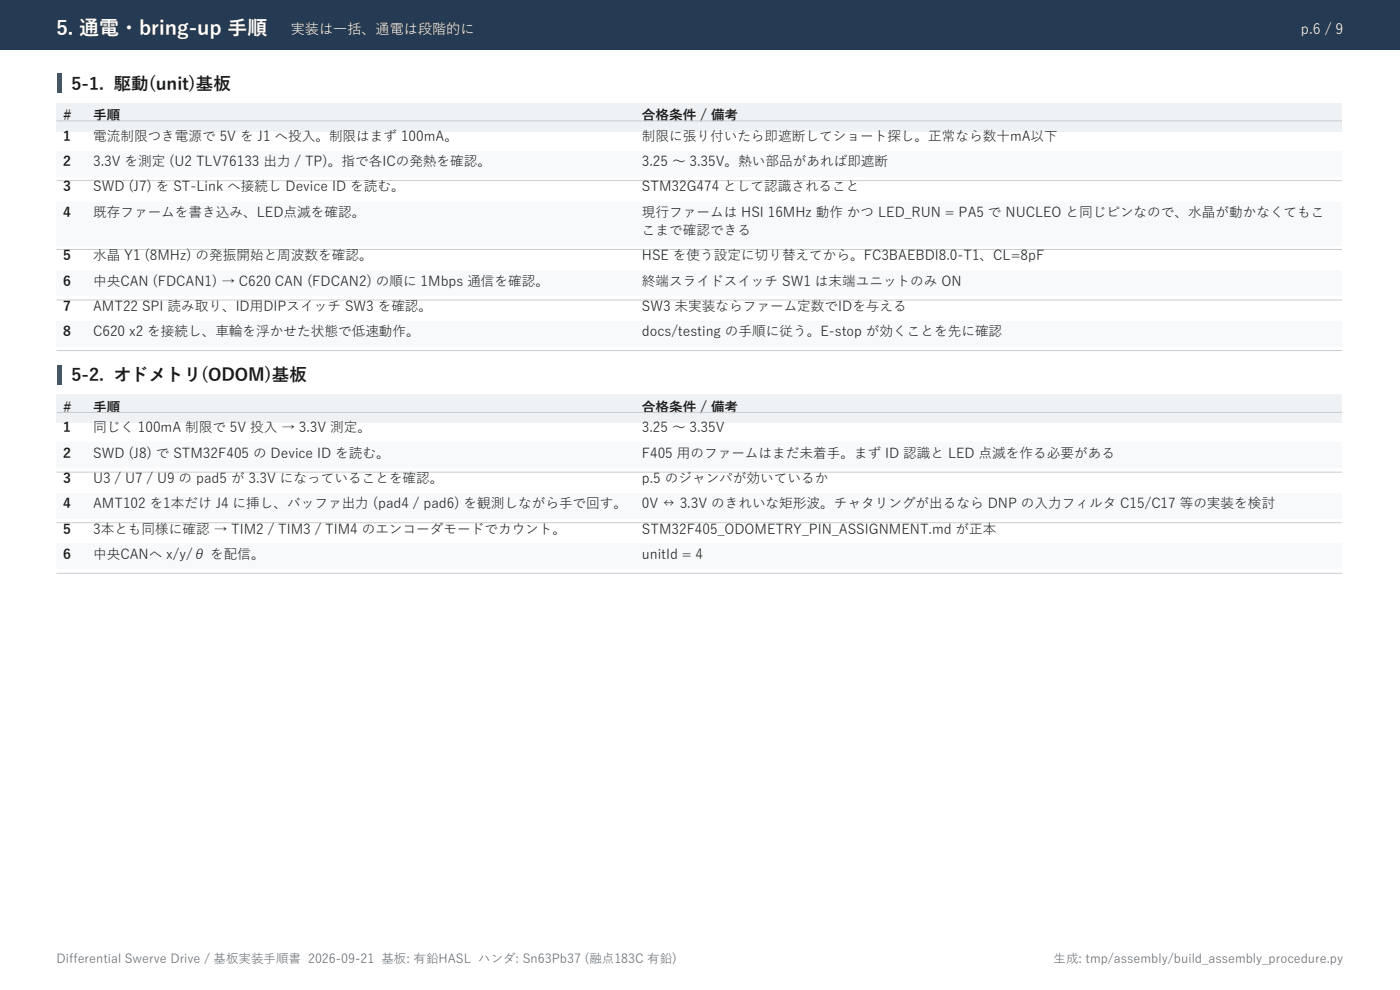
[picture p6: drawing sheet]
<svg xmlns="http://www.w3.org/2000/svg" width="297mm" height="210mm" viewBox="0 0 297 210" stroke-linecap="round" stroke-linejoin="round" font-family="sans-serif">
<defs><g id="words">
<text font-size="4.2" fill="#fff" x="12" y="7.4">5. 通電・bring-up 手順</text>
<g font-size="3.7" fill="#1a1a1a">
<text x="15.2" y="19.1">5-1. 駆動(unit)基板</text>
<text x="15.2" y="80.9">5-2. オドメトリ(ODOM)基板</text>
</g>
<g font-size="3" fill="#fff">
<text x="61.7" y="7.2">実装は一括、通電は段階的に</text>
<text x="276" y="7.2">p.6 / 9</text>
</g>
<g font-size="2.9" fill="#1a1a1a">
<text x="13.4" y="25.5">#</text>
<text x="13.4" y="29.9">1</text>
<text x="19.8" y="25.5">手順</text>
<text x="19.8" y="29.9">電流制限つき電源で 5V を J1 へ投入。制限はまず 100mA。</text>
<text x="136.2" y="25.5">合格条件 / 備考</text>
<text x="136.2" y="29.9">制限に張り付いたら即遮断してショート探し。正常なら数十mA以下</text>
<text x="13.4" y="35.2">2</text>
<text x="19.8" y="35.2">3.3V を測定 (U2 TLV76133 出力 / TP)。指で各ICの発熱を確認。</text>
<text x="136.2" y="35.2">3.25 〜 3.35V。熱い部品があれば即遮断</text>
<text x="13.4" y="40.6">3</text>
<text x="19.8" y="40.6">SWD (J7) を ST-Link へ接続し Device ID を読む。</text>
<text x="136.2" y="40.6">STM32G474 として認識されること</text>
<text x="13.4" y="46">4</text>
<text x="19.8" y="46">既存ファームを書き込み、LED点滅を確認。</text>
<text x="136.2" y="46">現行ファームは HSI 16MHz 動作 かつ LED_RUN = PA5 で NUCLEO と同じピンなので、水晶が動かなくてもこ</text>
<text x="136.2" y="49.8">こまで確認できる</text>
<text x="13.4" y="55.2">5</text>
<text x="19.8" y="55.2">水晶 Y1 (8MHz) の発振開始と周波数を確認。</text>
<text x="136.2" y="55.2">HSE を使う設定に切り替えてから。FC3BAEBDI8.0-T1、CL=8pF</text>
<text x="13.4" y="60.6">6</text>
<text x="13.4" y="65.9">7</text>
<text x="19.8" y="60.6">中央CAN (FDCAN1) → C620 CAN (FDCAN2) の順に 1Mbps 通信を確認。</text>
<text x="19.8" y="65.9">AMT22 SPI 読み取り、ID用DIPスイッチ SW3 を確認。</text>
<text x="136.2" y="60.6">終端スライドスイッチ SW1 は末端ユニットのみ ON</text>
<text x="136.2" y="65.9">SW3 未実装ならファーム定数でIDを与える</text>
<text x="13.4" y="71.3">8</text>
<text x="19.8" y="71.3">C620 x2 を接続し、車輪を浮かせた状態で低速動作。</text>
<text x="136.2" y="71.3">docs/testing の手順に従う。E-stop が効くことを先に確認</text>
<text x="13.4" y="87.3">#</text>
<text x="19.8" y="87.3">手順</text>
<text x="136.2" y="87.3">合格条件 / 備考</text>
<text x="13.4" y="91.7">1</text>
<text x="19.8" y="91.7">同じく 100mA 制限で 5V 投入 → 3.3V 測定。</text>
<text x="136.2" y="91.7">3.25 〜 3.35V</text>
<text x="13.4" y="97.1">2</text>
<text x="19.8" y="97.1">SWD (J8) で STM32F405 の Device ID を読む。</text>
<text x="136.2" y="97.1">F405 用のファームはまだ未着手。まず ID 認識と LED 点滅を作る必要がある</text>
<text x="13.4" y="102.4">3</text>
<text x="13.4" y="107.8">4</text>
<text x="19.8" y="102.4">U3 / U7 / U9 の pad5 が 3.3V になっていることを確認。</text>
<text x="19.8" y="107.8">AMT102 を1本だけ J4 に挿し、バッファ出力 (pad4 / pad6) を観測しながら手で回す。</text>
<text x="136.2" y="102.4">p.5 のジャンパが効いているか</text>
<text x="136.2" y="107.8">0V ↔ 3.3V のきれいな矩形波。チャタリングが出るなら DNP の入力フィルタ C15/C17 等の実装を検討</text>
<text x="13.4" y="113.2">5</text>
<text x="19.8" y="113.2">3本とも同様に確認 → TIM2 / TIM3 / TIM4 のエンコーダモードでカウント。</text>
<text x="136.2" y="113.2">STM32F405_ODOMETRY_PIN_ASSIGNMENT.md が正本</text>
<text x="13.4" y="118.5">6</text>
<text x="19.8" y="118.5">中央CANへ x/y/θ を配信。</text>
<text x="136.2" y="118.5">unitId = 4</text>
</g>
<g font-size="2.6" fill="#5b6670">
<text x="12" y="204.4">Differential Swerve Drive / 基板実装手順書 2026-09-21 基板: 有鉛HASL ハンダ: Sn63Pb37 (融点183C 有鉛)</text>
<text x="223.5" y="204.4">生成: tmp/assembly/build_assembly_procedure.py</text>
</g>
</g></defs>
<path d="M0 0h297v10.6h-297z" fill-rule="evenodd" fill="#243b53"/>
<path d="M12 15.5h1.1v4.3h-1.1z" fill-rule="evenodd" fill="#1f5c8b"/>
<path d="M12 21.9h272.7v6h-272.7z" fill-rule="evenodd" fill="#eef2f5"/>
<path d="M12 25.6h272.7M12 32.9h272.7" fill="none" stroke="#c8cdd2" stroke-width=".21"/>
<path d="M12 32.1h272.7v5.3h-272.7z" fill-rule="evenodd" fill="#f7f9fa"/>
<path d="M12 38.3h272.7M12 43.7h272.7" fill="none" stroke="#c8cdd2" stroke-width=".21"/>
<path d="M12 42.8h272.7v9.2h-272.7z" fill-rule="evenodd" fill="#f7f9fa"/>
<path d="M12 52.9h272.7M12 58.3h272.7" fill="none" stroke="#c8cdd2" stroke-width=".21"/>
<path d="M12 57.4h272.7v5.4h-272.7z" fill-rule="evenodd" fill="#f7f9fa"/>
<path d="M12 63.6h272.7M12 69h272.7" fill="none" stroke="#c8cdd2" stroke-width=".21"/>
<path d="M12 68.1h272.7v5.4h-272.7z" fill-rule="evenodd" fill="#f7f9fa"/>
<path d="M12 74.4h272.7" fill="none" stroke="#c8cdd2" stroke-width=".21"/>
<path d="M12 77.4h1.1v4.2h-1.1z" fill-rule="evenodd" fill="#1f5c8b"/>
<path d="M12 83.7h272.7v6.1h-272.7z" fill-rule="evenodd" fill="#eef2f5"/>
<path d="M12 87.5h272.7M12 94.8h272.7" fill="none" stroke="#c8cdd2" stroke-width=".21"/>
<path d="M12 93.9h272.7v5.4h-272.7z" fill-rule="evenodd" fill="#f7f9fa"/>
<path d="M12 100.2h272.7M12 105.5h272.7" fill="none" stroke="#c8cdd2" stroke-width=".21"/>
<path d="M12 104.6h272.7v5.4h-272.7z" fill-rule="evenodd" fill="#f7f9fa"/>
<path d="M12 110.9h272.7M12 116.2h272.7" fill="none" stroke="#c8cdd2" stroke-width=".21"/>
<path d="M12 115.4h272.7v5.3h-272.7z" fill-rule="evenodd" fill="#f7f9fa"/>
<path d="M12 121.6h272.7" fill="none" stroke="#c8cdd2" stroke-width=".21"/>
<use href="#words"/>
</svg>
